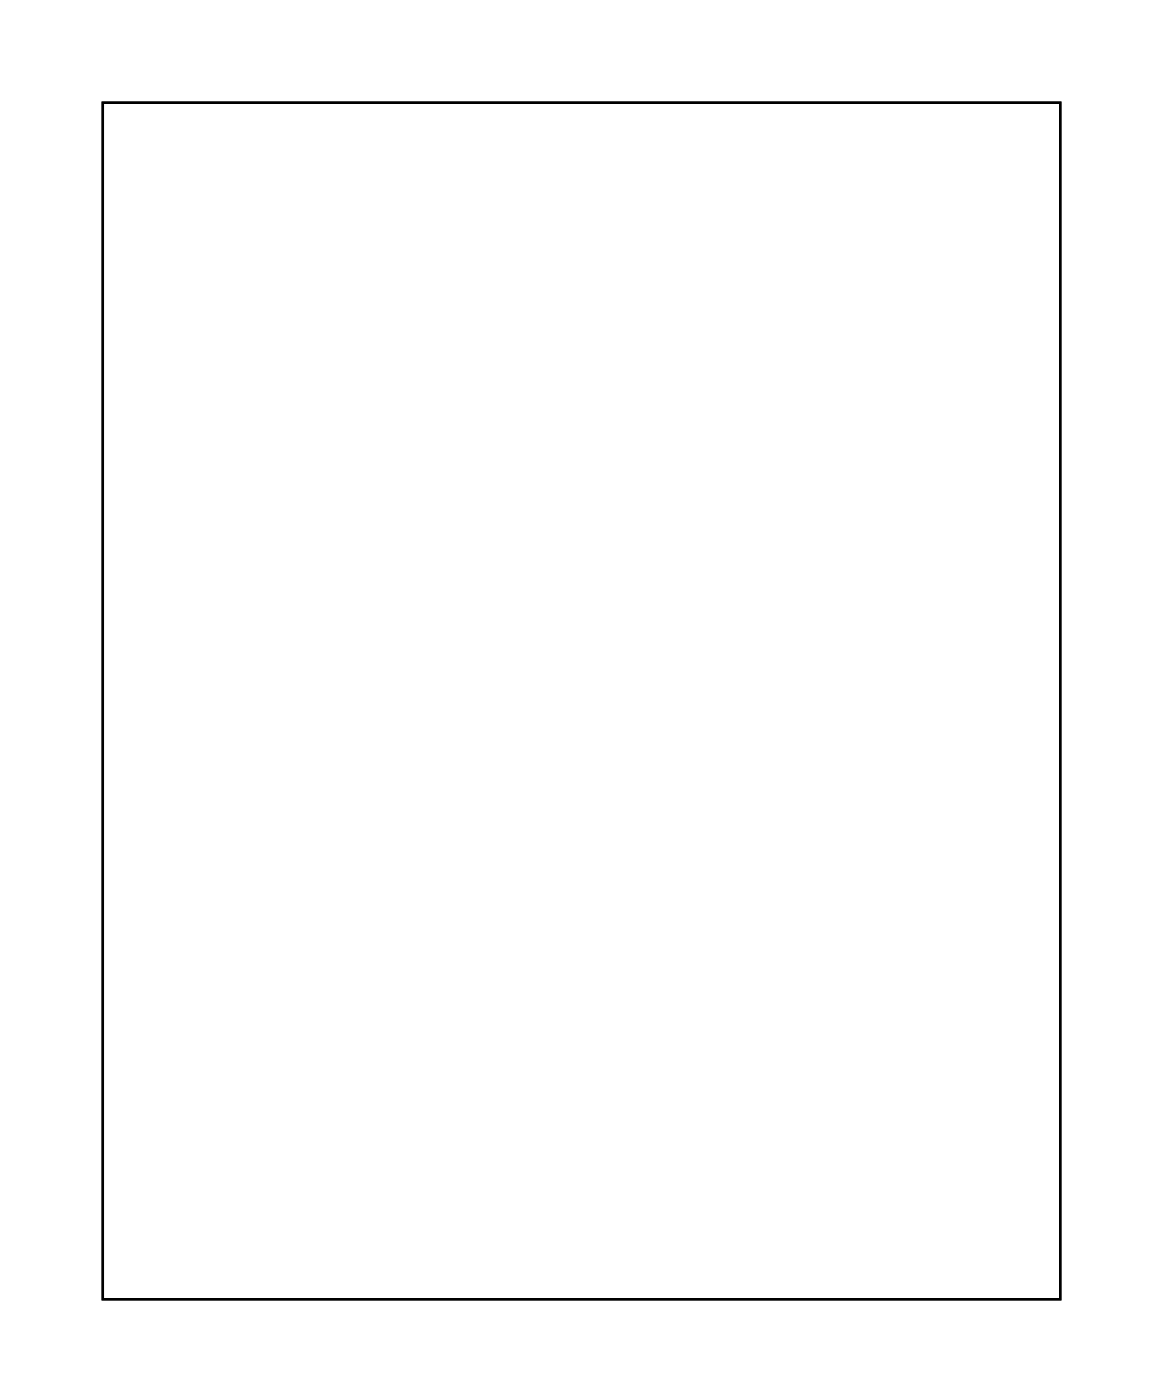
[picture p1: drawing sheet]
<svg xmlns="http://www.w3.org/2000/svg" width="97mm" height="117mm" viewBox="0 0 97 117" stroke-linecap="round" stroke-linejoin="round" font-family="sans-serif">
<path d="M8.6 8.6h79.8v99.8h-79.8z" fill="none" stroke="#000" stroke-width=".2"/>
<path d="M8.6 8.6h79.8v99.8h-79.8z" fill="none" stroke="#000" stroke-width=".08"/>
<path d="M17.9 99.3h1.4v1.4h-1.4z" fill="#fff"/>
<path d="M17.9 99.3h1.4v1.4h-1.4z" fill="none" stroke="#fff" stroke-width=".76" stroke-linecap="butt"/>
<circle cx="18.6" cy="100" r=".7" fill="#fff"/>
<circle cx="18.6" cy="100" r=".7" fill="none" stroke="#fff" stroke-width=".76" stroke-linecap="butt"/>
<circle cx="16.1" cy="100" r=".7" fill="#fff"/>
<circle cx="16.1" cy="100" r=".7" fill="none" stroke="#fff" stroke-width=".76" stroke-linecap="butt"/>
<circle cx="49.1" cy="21.2" r=".6" fill="#fff"/>
<circle cx="49.1" cy="21.2" r=".6" fill="none" stroke="#fff" stroke-width=".65" stroke-linecap="butt"/>
<path d="M48.5 20.6h1.2v1.2h-1.2z" fill="#fff"/>
<path d="M48.5 20.6h1.2v1.2h-1.2z" fill="none" stroke="#fff" stroke-width=".65" stroke-linecap="butt"/>
<circle cx="49.1" cy="18.7" r=".6" fill="#fff"/>
<circle cx="49.1" cy="18.7" r=".6" fill="none" stroke="#fff" stroke-width=".65" stroke-linecap="butt"/>
<circle cx="32.6" cy="87.3" r=".7" fill="#fff"/>
<circle cx="32.6" cy="87.3" r=".7" fill="none" stroke="#fff" stroke-width=".76" stroke-linecap="butt"/>
<circle cx="32.6" cy="97.4" r=".7" fill="#fff"/>
<circle cx="32.6" cy="97.4" r=".7" fill="none" stroke="#fff" stroke-width=".76" stroke-linecap="butt"/>
<path d="M21.7 18h1.4v1.4h-1.4z" fill="#fff"/>
<path d="M21.7 18h1.4v1.4h-1.4z" fill="none" stroke="#fff" stroke-width=".76" stroke-linecap="butt"/>
<circle cx="22.4" cy="18.7" r=".74" fill="#fff"/>
<circle cx="22.4" cy="18.7" r=".74" fill="none" stroke="#fff" stroke-width=".76" stroke-linecap="butt"/>
<circle cx="22.4" cy="21.2" r=".74" fill="#fff"/>
<circle cx="22.4" cy="21.2" r=".74" fill="none" stroke="#fff" stroke-width=".76" stroke-linecap="butt"/>
<circle cx="23.7" cy="49.4" r=".66" fill="#fff"/>
<circle cx="23.7" cy="49.4" r=".66" fill="none" stroke="#fff" stroke-width=".61" stroke-linecap="butt"/>
<circle cx="23.7" cy="46.8" r=".66" fill="#fff"/>
<circle cx="23.7" cy="46.8" r=".66" fill="none" stroke="#fff" stroke-width=".61" stroke-linecap="butt"/>
<circle cx="23.7" cy="44.3" r=".66" fill="#fff"/>
<circle cx="23.7" cy="44.3" r=".66" fill="none" stroke="#fff" stroke-width=".61" stroke-linecap="butt"/>
<circle cx="23.7" cy="41.7" r=".66" fill="#fff"/>
<circle cx="23.7" cy="41.7" r=".66" fill="none" stroke="#fff" stroke-width=".61" stroke-linecap="butt"/>
<circle cx="23.7" cy="39.2" r=".66" fill="#fff"/>
<circle cx="23.7" cy="39.2" r=".66" fill="none" stroke="#fff" stroke-width=".61" stroke-linecap="butt"/>
<circle cx="71.9" cy="61.1" r=".66" fill="#fff"/>
<circle cx="71.9" cy="61.1" r=".66" fill="none" stroke="#fff" stroke-width=".61" stroke-linecap="butt"/>
<circle cx="71.9" cy="63.6" r=".66" fill="#fff"/>
<circle cx="71.9" cy="63.6" r=".66" fill="none" stroke="#fff" stroke-width=".61" stroke-linecap="butt"/>
<circle cx="71.9" cy="66.1" r=".66" fill="#fff"/>
<circle cx="71.9" cy="66.1" r=".66" fill="none" stroke="#fff" stroke-width=".61" stroke-linecap="butt"/>
<circle cx="71.9" cy="68.7" r=".66" fill="#fff"/>
<circle cx="71.9" cy="68.7" r=".66" fill="none" stroke="#fff" stroke-width=".61" stroke-linecap="butt"/>
<circle cx="71.9" cy="71.2" r=".66" fill="#fff"/>
<circle cx="71.9" cy="71.2" r=".66" fill="none" stroke="#fff" stroke-width=".61" stroke-linecap="butt"/>
<circle cx="71.9" cy="73.8" r=".66" fill="#fff"/>
<circle cx="71.9" cy="73.8" r=".66" fill="none" stroke="#fff" stroke-width=".61" stroke-linecap="butt"/>
<circle cx="71.9" cy="76.3" r=".66" fill="#fff"/>
<circle cx="71.9" cy="76.3" r=".66" fill="none" stroke="#fff" stroke-width=".61" stroke-linecap="butt"/>
<circle cx="71.9" cy="78.8" r=".66" fill="#fff"/>
<circle cx="71.9" cy="78.8" r=".66" fill="none" stroke="#fff" stroke-width=".61" stroke-linecap="butt"/>
<circle cx="71.9" cy="81.4" r=".66" fill="#fff"/>
<circle cx="71.9" cy="81.4" r=".66" fill="none" stroke="#fff" stroke-width=".61" stroke-linecap="butt"/>
<circle cx="71.9" cy="83.9" r=".66" fill="#fff"/>
<circle cx="71.9" cy="83.9" r=".66" fill="none" stroke="#fff" stroke-width=".61" stroke-linecap="butt"/>
<circle cx="71.9" cy="39.2" r=".66" fill="#fff"/>
<circle cx="71.9" cy="39.2" r=".66" fill="none" stroke="#fff" stroke-width=".61" stroke-linecap="butt"/>
<circle cx="71.9" cy="41.7" r=".66" fill="#fff"/>
<circle cx="71.9" cy="41.7" r=".66" fill="none" stroke="#fff" stroke-width=".61" stroke-linecap="butt"/>
<circle cx="71.9" cy="44.3" r=".66" fill="#fff"/>
<circle cx="71.9" cy="44.3" r=".66" fill="none" stroke="#fff" stroke-width=".61" stroke-linecap="butt"/>
<circle cx="71.9" cy="46.8" r=".66" fill="#fff"/>
<circle cx="71.9" cy="46.8" r=".66" fill="none" stroke="#fff" stroke-width=".61" stroke-linecap="butt"/>
<circle cx="71.9" cy="49.4" r=".66" fill="#fff"/>
<circle cx="71.9" cy="49.4" r=".66" fill="none" stroke="#fff" stroke-width=".61" stroke-linecap="butt"/>
<circle cx="71.9" cy="51.9" r=".66" fill="#fff"/>
<circle cx="71.9" cy="51.9" r=".66" fill="none" stroke="#fff" stroke-width=".61" stroke-linecap="butt"/>
<circle cx="71.9" cy="54.4" r=".66" fill="#fff"/>
<circle cx="71.9" cy="54.4" r=".66" fill="none" stroke="#fff" stroke-width=".61" stroke-linecap="butt"/>
<circle cx="71.9" cy="57" r=".66" fill="#fff"/>
<circle cx="71.9" cy="57" r=".66" fill="none" stroke="#fff" stroke-width=".61" stroke-linecap="butt"/>
<circle cx="23.7" cy="72.2" r=".66" fill="#fff"/>
<circle cx="23.7" cy="72.2" r=".66" fill="none" stroke="#fff" stroke-width=".61" stroke-linecap="butt"/>
<circle cx="23.7" cy="74.8" r=".66" fill="#fff"/>
<circle cx="23.7" cy="74.8" r=".66" fill="none" stroke="#fff" stroke-width=".61" stroke-linecap="butt"/>
<circle cx="23.7" cy="69.7" r=".66" fill="#fff"/>
<circle cx="23.7" cy="69.7" r=".66" fill="none" stroke="#fff" stroke-width=".61" stroke-linecap="butt"/>
<circle cx="23.7" cy="67.1" r=".66" fill="#fff"/>
<circle cx="23.7" cy="67.1" r=".66" fill="none" stroke="#fff" stroke-width=".61" stroke-linecap="butt"/>
<circle cx="23.7" cy="64.6" r=".66" fill="#fff"/>
<circle cx="23.7" cy="64.6" r=".66" fill="none" stroke="#fff" stroke-width=".61" stroke-linecap="butt"/>
<circle cx="23.7" cy="62.1" r=".66" fill="#fff"/>
<circle cx="23.7" cy="62.1" r=".66" fill="none" stroke="#fff" stroke-width=".61" stroke-linecap="butt"/>
<circle cx="23.7" cy="59.5" r=".66" fill="#fff"/>
<circle cx="23.7" cy="59.5" r=".66" fill="none" stroke="#fff" stroke-width=".61" stroke-linecap="butt"/>
<circle cx="23.7" cy="57" r=".66" fill="#fff"/>
<circle cx="23.7" cy="57" r=".66" fill="none" stroke="#fff" stroke-width=".61" stroke-linecap="butt"/>
<circle cx="23.7" cy="51.9" r=".66" fill="#fff"/>
<circle cx="23.7" cy="51.9" r=".66" fill="none" stroke="#fff" stroke-width=".61" stroke-linecap="butt"/>
<path d="M49.6 53.6h1.4v1.4h-1.4z" fill="#fff"/>
<path d="M49.6 53.6h1.4v1.4h-1.4z" fill="none" stroke="#fff" stroke-width=".76" stroke-linecap="butt"/>
<circle cx="50.3" cy="54.3" r=".7" fill="#fff"/>
<circle cx="50.3" cy="54.3" r=".7" fill="none" stroke="#fff" stroke-width=".76" stroke-linecap="butt"/>
<circle cx="42.7" cy="54.3" r=".7" fill="#fff"/>
<circle cx="42.7" cy="54.3" r=".7" fill="none" stroke="#fff" stroke-width=".76" stroke-linecap="butt"/>
<circle cx="50.3" cy="56.8" r=".7" fill="#fff"/>
<circle cx="50.3" cy="56.8" r=".7" fill="none" stroke="#fff" stroke-width=".76" stroke-linecap="butt"/>
<circle cx="42.7" cy="56.8" r=".7" fill="#fff"/>
<circle cx="42.7" cy="56.8" r=".7" fill="none" stroke="#fff" stroke-width=".76" stroke-linecap="butt"/>
<circle cx="50.3" cy="59.3" r=".7" fill="#fff"/>
<circle cx="50.3" cy="59.3" r=".7" fill="none" stroke="#fff" stroke-width=".76" stroke-linecap="butt"/>
<circle cx="42.7" cy="59.3" r=".7" fill="#fff"/>
<circle cx="42.7" cy="59.3" r=".7" fill="none" stroke="#fff" stroke-width=".76" stroke-linecap="butt"/>
<circle cx="50.3" cy="61.9" r=".7" fill="#fff"/>
<circle cx="50.3" cy="61.9" r=".7" fill="none" stroke="#fff" stroke-width=".76" stroke-linecap="butt"/>
<circle cx="42.7" cy="61.9" r=".7" fill="#fff"/>
<circle cx="42.7" cy="61.9" r=".7" fill="none" stroke="#fff" stroke-width=".76" stroke-linecap="butt"/>
<circle cx="50.3" cy="64.4" r=".7" fill="#fff"/>
<circle cx="50.3" cy="64.4" r=".7" fill="none" stroke="#fff" stroke-width=".76" stroke-linecap="butt"/>
<circle cx="42.7" cy="64.4" r=".7" fill="#fff"/>
<circle cx="42.7" cy="64.4" r=".7" fill="none" stroke="#fff" stroke-width=".76" stroke-linecap="butt"/>
<circle cx="50.3" cy="67" r=".7" fill="#fff"/>
<circle cx="50.3" cy="67" r=".7" fill="none" stroke="#fff" stroke-width=".76" stroke-linecap="butt"/>
<circle cx="42.7" cy="67" r=".7" fill="#fff"/>
<circle cx="42.7" cy="67" r=".7" fill="none" stroke="#fff" stroke-width=".76" stroke-linecap="butt"/>
<circle cx="50.3" cy="69.5" r=".7" fill="#fff"/>
<circle cx="50.3" cy="69.5" r=".7" fill="none" stroke="#fff" stroke-width=".76" stroke-linecap="butt"/>
<circle cx="42.7" cy="69.5" r=".7" fill="#fff"/>
<circle cx="42.7" cy="69.5" r=".7" fill="none" stroke="#fff" stroke-width=".76" stroke-linecap="butt"/>
<circle cx="50.3" cy="72" r=".7" fill="#fff"/>
<circle cx="50.3" cy="72" r=".7" fill="none" stroke="#fff" stroke-width=".76" stroke-linecap="butt"/>
<circle cx="42.7" cy="72" r=".7" fill="#fff"/>
<circle cx="42.7" cy="72" r=".7" fill="none" stroke="#fff" stroke-width=".76" stroke-linecap="butt"/>
<circle cx="50.3" cy="74.6" r=".7" fill="#fff"/>
<circle cx="50.3" cy="74.6" r=".7" fill="none" stroke="#fff" stroke-width=".76" stroke-linecap="butt"/>
<circle cx="42.7" cy="74.6" r=".7" fill="#fff"/>
<circle cx="42.7" cy="74.6" r=".7" fill="none" stroke="#fff" stroke-width=".76" stroke-linecap="butt"/>
<circle cx="50.3" cy="77.1" r=".7" fill="#fff"/>
<circle cx="50.3" cy="77.1" r=".7" fill="none" stroke="#fff" stroke-width=".76" stroke-linecap="butt"/>
<circle cx="42.7" cy="77.1" r=".7" fill="#fff"/>
<circle cx="42.7" cy="77.1" r=".7" fill="none" stroke="#fff" stroke-width=".76" stroke-linecap="butt"/>
<circle cx="50.3" cy="79.7" r=".7" fill="#fff"/>
<circle cx="50.3" cy="79.7" r=".7" fill="none" stroke="#fff" stroke-width=".76" stroke-linecap="butt"/>
<circle cx="42.7" cy="79.7" r=".7" fill="#fff"/>
<circle cx="42.7" cy="79.7" r=".7" fill="none" stroke="#fff" stroke-width=".76" stroke-linecap="butt"/>
<circle cx="50.3" cy="82.2" r=".7" fill="#fff"/>
<circle cx="50.3" cy="82.2" r=".7" fill="none" stroke="#fff" stroke-width=".76" stroke-linecap="butt"/>
<circle cx="42.7" cy="82.2" r=".7" fill="#fff"/>
<circle cx="42.7" cy="82.2" r=".7" fill="none" stroke="#fff" stroke-width=".76" stroke-linecap="butt"/>
<circle cx="50.3" cy="84.7" r=".7" fill="#fff"/>
<circle cx="50.3" cy="84.7" r=".7" fill="none" stroke="#fff" stroke-width=".76" stroke-linecap="butt"/>
<circle cx="42.7" cy="84.7" r=".7" fill="#fff"/>
<circle cx="42.7" cy="84.7" r=".7" fill="none" stroke="#fff" stroke-width=".76" stroke-linecap="butt"/>
<circle cx="50.3" cy="87.3" r=".7" fill="#fff"/>
<circle cx="50.3" cy="87.3" r=".7" fill="none" stroke="#fff" stroke-width=".76" stroke-linecap="butt"/>
<circle cx="42.7" cy="87.3" r=".7" fill="#fff"/>
<circle cx="42.7" cy="87.3" r=".7" fill="none" stroke="#fff" stroke-width=".76" stroke-linecap="butt"/>
<circle cx="59.2" cy="75.8" r=".59" fill="#fff"/>
<circle cx="59.2" cy="75.8" r=".59" fill="none" stroke="#fff" stroke-width=".73" stroke-linecap="butt"/>
<circle cx="59.2" cy="73.3" r=".59" fill="#fff"/>
<circle cx="59.2" cy="73.3" r=".59" fill="none" stroke="#fff" stroke-width=".73" stroke-linecap="butt"/>
<circle cx="61.8" cy="78.4" r=".59" fill="#fff"/>
<circle cx="61.8" cy="78.4" r=".59" fill="none" stroke="#fff" stroke-width=".73" stroke-linecap="butt"/>
<circle cx="61.8" cy="75.8" r=".59" fill="#fff"/>
<circle cx="61.8" cy="75.8" r=".59" fill="none" stroke="#fff" stroke-width=".73" stroke-linecap="butt"/>
</svg>
